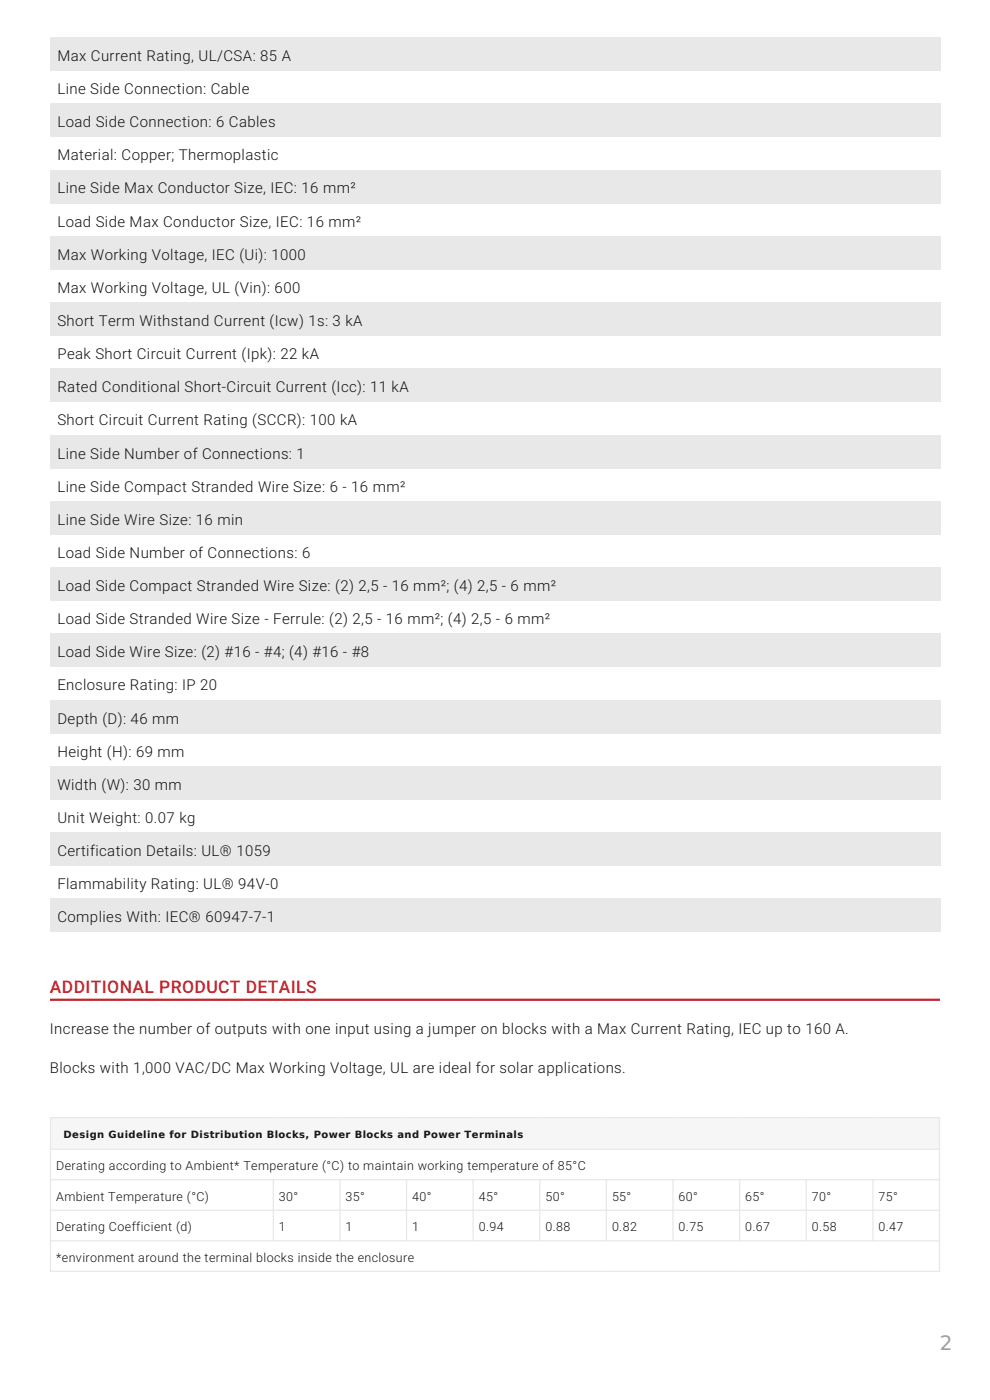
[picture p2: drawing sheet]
<svg xmlns="http://www.w3.org/2000/svg" width="210mm" height="297mm" viewBox="0 0 210 297" stroke-linecap="round" stroke-linejoin="round" font-family="sans-serif">
<defs><g id="words">
<text font-size="4.2" fill="#9d9d9d" x="199.4" y="286.3">2</text>
<text font-size="3.7" fill="#c4262e" x="10.6" y="210.7">ADDITIONAL PRODUCT DETAILS</text>
<g font-size="3.2" fill="#121212">
<text x="12.2" y="12.9">Max Current Rating, UL/CSA: 85 A</text>
<text x="12.2" y="20">Line Side Connection: Cable</text>
<text x="12.2" y="27">Load Side Connection: 6 Cables</text>
<text x="12.2" y="34">Material: Copper; Thermoplastic</text>
<text x="12.2" y="41">Line Side Max Conductor Size, IEC: 16 mm²</text>
<text x="12.2" y="48.1">Load Side Max Conductor Size, IEC: 16 mm²</text>
<text x="12.2" y="55.1">Max Working Voltage, IEC (Ui): 1000</text>
<text x="12.2" y="62.1">Max Working Voltage, UL (Vin): 600</text>
<text x="12.2" y="69.2">Short Term Withstand Current (Icw) 1s: 3 kA</text>
<text x="12.2" y="76.2">Peak Short Circuit Current (Ipk): 22 kA</text>
<text x="12.2" y="83.2">Rated Conditional Short-Circuit Current (Icc): 11 kA</text>
<text x="12.2" y="90.2">Short Circuit Current Rating (SCCR): 100 kA</text>
<text x="12.2" y="97.3">Line Side Number of Connections: 1</text>
<text x="12.2" y="104.3">Line Side Compact Stranded Wire Size: 6 - 16 mm²</text>
<text x="12.2" y="111.3">Line Side Wire Size: 16 min</text>
<text x="12.2" y="118.4">Load Side Number of Connections: 6</text>
<text x="12.2" y="125.4">Load Side Compact Stranded Wire Size: (2) 2,5 - 16 mm²; (4) 2,5 - 6 mm²</text>
<text x="12.2" y="132.4">Load Side Stranded Wire Size - Ferrule: (2) 2,5 - 16 mm²; (4) 2,5 - 6 mm²</text>
<text x="12.2" y="139.4">Load Side Wire Size: (2) #16 - #4; (4) #16 - #8</text>
<text x="12.2" y="146.5">Enclosure Rating: IP 20</text>
<text x="12.2" y="153.5">Depth (D): 46 mm</text>
<text x="12.2" y="160.5">Height (H): 69 mm</text>
<text x="12.2" y="167.6">Width (W): 30 mm</text>
<text x="12.2" y="174.6">Unit Weight: 0.07 kg</text>
<text x="12.2" y="181.6">Certification Details: UL® 1059</text>
<text x="12.2" y="188.6">Flammability Rating: UL® 94V-0</text>
<text x="12.2" y="195.7">Complies With: IEC® 60947-7-1</text>
<text x="10.6" y="219.4">Increase the number of outputs with one input using a jumper on blocks with a Max Current Rating, IEC up to 160 A.</text>
<text x="10.6" y="227.5">Blocks with 1,000 VAC/DC Max Working Voltage, UL are ideal for solar applications.</text>
</g>
<g font-size="2.6" fill="#121212">
<text x="11.9" y="248.3">Derating according to Ambient* Temperature (°C) to maintain working temperature of 85°C</text>
<text x="11.9" y="254.7">Ambient Temperature (°C)</text>
<text x="59.2" y="254.7">30°</text>
<text x="73.3" y="254.7">35°</text>
<text x="87.4" y="254.7">40°</text>
<text x="101.6" y="254.7">45°</text>
<text x="115.7" y="254.7">50°</text>
<text x="129.8" y="254.7">55°</text>
<text x="144" y="254.7">60°</text>
<text x="158.1" y="254.7">65°</text>
<text x="172.2" y="254.7">70°</text>
<text x="186.3" y="254.7">75°</text>
<text x="11.9" y="261.2">Derating Coefficient (d)</text>
<text x="59.2" y="261.2">1</text>
<text x="73.3" y="261.2">1</text>
<text x="87.4" y="261.2">1</text>
<text x="101.6" y="261.2">0.94</text>
<text x="115.7" y="261.2">0.88</text>
<text x="129.8" y="261.2">0.82</text>
<text x="144" y="261.2">0.75</text>
<text x="158.1" y="261.2">0.67</text>
<text x="172.2" y="261.2">0.58</text>
<text x="186.3" y="261.2">0.47</text>
<text x="11.9" y="267.7">*environment around the terminal blocks inside the enclosure</text>
</g>
<text font-size="2.1" fill="#121212" x="13.5" y="241.4">Design Guideline for Distribution Blocks, Power Blocks and Power Terminals</text>
</g></defs>
<g fill="#e8e8e8">
<path d="M10.6 7.9h188.8v7.1h-188.8z"/>
<path d="M10.6 22h188.8v7h-188.8z"/>
<path d="M10.6 36.1h188.8v7h-188.8z"/>
<path d="M10.6 50.1h188.8v7h-188.8z"/>
<path d="M10.6 64.2h188.8v7h-188.8z"/>
<path d="M10.6 78.2h188.8v7.1h-188.8z"/>
<path d="M10.6 92.3h188.8v7h-188.8z"/>
<path d="M10.6 106.3h188.8v7.1h-188.8z"/>
<path d="M10.6 120.4h188.8v7h-188.8z"/>
<path d="M10.6 134.5h188.8v7h-188.8z"/>
<path d="M10.6 148.5h188.8v7h-188.8z"/>
<path d="M10.6 162.6h188.8v7h-188.8z"/>
<path d="M10.6 176.6h188.8v7.1h-188.8z"/>
<path d="M10.6 190.7h188.8v7h-188.8z"/>
</g>
<path d="M10.6 212.1h188.8" fill="none" stroke="#c4262e" stroke-width=".53"/>
<path d="M10.8 237.2h188.4v6.5h-188.4z" fill="#f6f6f6"/>
<g fill="none" stroke="#e8e8e8" stroke-width=".26">
<path d="M10.6 237.1h188.8M10.7 237v32.8M199.3 237v32.8M10.6 243.8h188.8M10.6 250.3h188.8M10.6 256.7h188.8M58 250.1v13.3M72.1 250.1v13.3M86.2 250.1v13.3M100.4 250.1v13.3M114.5 250.1v13.3M128.6 250.1v13.3"/>
<path d="M142.8 250.1v13.3M156.9 250.1v13.3M171 250.1v13.3M185.2 250.1v13.3M10.6 263.2h188.8M10.6 269.7h188.8"/>
</g>
<use href="#words"/>
</svg>
